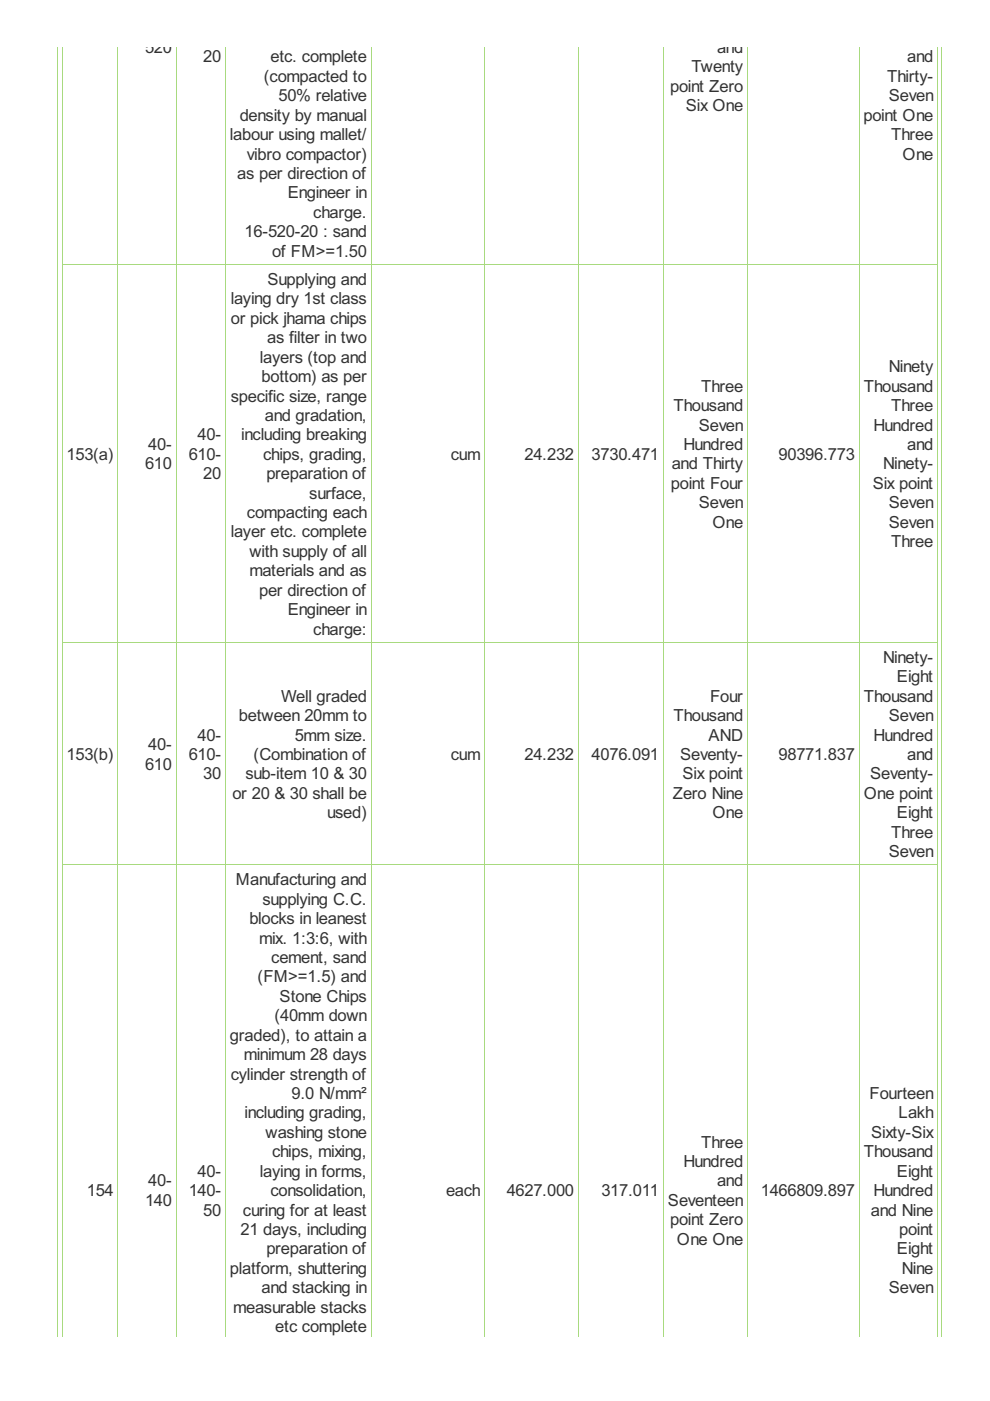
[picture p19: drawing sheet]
<svg xmlns="http://www.w3.org/2000/svg" width="210mm" height="297mm" viewBox="0 0 210 297" stroke-linecap="round" stroke-linejoin="round" font-family="sans-serif">
<defs><g id="words">
<g font-size="3.9" fill="#333">
<text x="30.7" y="11.2">520</text>
<text x="152" y="11.2">and</text>
<text x="43.1" y="13.3">20</text>
<text x="56" y="17.4">(compacted to</text>
<text x="57.3" y="13.3">etc. complete</text>
<text x="146.6" y="15.3">Twenty</text>
<text x="188.1" y="17.4">Thirty-</text>
<text x="192.4" y="13.3">and</text>
<text x="59.1" y="21.5">50% relative</text>
<text x="142.1" y="19.4">point Zero</text>
<text x="145.4" y="23.5">Six One</text>
<text x="188.5" y="21.5">Seven</text>
<text x="48.8" y="29.7">labour using mallet/</text>
<text x="50.8" y="25.6">density by manual</text>
<text x="183.1" y="25.6">point One</text>
<text x="189" y="29.7">Three</text>
<text x="52.4" y="33.8">vibro compactor)</text>
<text x="191.4" y="33.8">One</text>
<text x="50.3" y="38">as per direction of</text>
<text x="61" y="42.1">Engineer in</text>
<text x="66.4" y="46.2">charge.</text>
<text x="51.8" y="50.3">16-520-20 : sand</text>
<text x="57.7" y="54.4">of FM&gt;=1.50</text>
<text x="48.9" y="64.5">laying dry 1st class</text>
<text x="56.7" y="60.4">Supplying and</text>
<text x="48.9" y="68.7">or pick jhama chips</text>
<text x="55.1" y="76.9">layers (top and</text>
<text x="56.7" y="72.8">as filter in two</text>
<text x="55.5" y="81">bottom) as per</text>
<text x="148.7" y="83.1">Three</text>
<text x="183.1" y="83.1">Thousand</text>
<text x="188.5" y="79">Ninety</text>
<text x="48.9" y="85.1">specific size, range</text>
<text x="56.1" y="89.2">and gradation,</text>
<text x="142.8" y="87.2">Thousand</text>
<text x="189" y="87.2">Three</text>
<text x="31.4" y="95.4">40-</text>
<text x="41.9" y="93.4">40-</text>
<text x="51.2" y="93.4">including breaking</text>
<text x="144.9" y="95.4">Hundred</text>
<text x="148.2" y="91.3">Seven</text>
<text x="185.2" y="91.3">Hundred</text>
<text x="192.4" y="95.4">and</text>
<text x="14.1" y="97.5">153(a)</text>
<text x="30.7" y="99.5">610</text>
<text x="40" y="97.5">610-</text>
<text x="43.1" y="101.6">20</text>
<text x="55.8" y="97.5">chips, grading,</text>
<text x="56.5" y="101.6">preparation of</text>
<text x="95.6" y="97.5">cum</text>
<text x="111.2" y="97.5">24.232</text>
<text x="125.4" y="97.5">3730.471</text>
<text x="142.4" y="99.5">and Thirty</text>
<text x="165.1" y="97.5">90396.773</text>
<text x="187.3" y="99.5">Ninety-</text>
<text x="65.6" y="105.7">surface,</text>
<text x="142.3" y="103.7">point Four</text>
<text x="148.2" y="107.8">Seven</text>
<text x="185" y="103.7">Six point</text>
<text x="188.5" y="107.8">Seven</text>
<text x="48.9" y="114">layer etc. complete</text>
<text x="52.4" y="109.8">compacting each</text>
<text x="151.1" y="111.9">One</text>
<text x="188.5" y="111.9">Seven</text>
<text x="52.9" y="118.1">with supply of all</text>
<text x="189" y="116">Three</text>
<text x="52.9" y="122.2">materials and as</text>
<text x="54.9" y="126.3">per direction of</text>
<text x="61" y="130.4">Engineer in</text>
<text x="66.4" y="134.5">charge:</text>
<text x="187.3" y="140.5">Ninety-</text>
<text x="59.6" y="148.8">Well graded</text>
<text x="150.6" y="148.8">Four</text>
<text x="183.1" y="148.8">Thousand</text>
<text x="190.2" y="144.7">Eight</text>
<text x="50.6" y="152.9">between 20mm to</text>
<text x="142.8" y="152.9">Thousand</text>
<text x="188.5" y="152.9">Seven</text>
<text x="14.1" y="161.1">153(b)</text>
<text x="31.4" y="159.1">40-</text>
<text x="40" y="161.1">610-</text>
<text x="41.9" y="157">40-</text>
<text x="53.7" y="161.1">(Combination of</text>
<text x="62.5" y="157">5mm size.</text>
<text x="95.6" y="161.1">cum</text>
<text x="111.2" y="161.1">24.232</text>
<text x="125.4" y="161.1">4076.091</text>
<text x="144.2" y="161.1">Seventy-</text>
<text x="150.2" y="157">AND</text>
<text x="165.1" y="161.1">98771.837</text>
<text x="185.2" y="157">Hundred</text>
<text x="192.4" y="161.1">and</text>
<text x="30.7" y="163.2">610</text>
<text x="43.1" y="165.2">30</text>
<text x="52" y="165.2">sub-item 10 &amp; 30</text>
<text x="144.7" y="165.2">Six point</text>
<text x="184.5" y="165.2">Seventy-</text>
<text x="49.3" y="169.4">or 20 &amp; 30 shall be</text>
<text x="69.3" y="173.5">used)</text>
<text x="142.7" y="169.4">Zero Nine</text>
<text x="151.1" y="173.5">One</text>
<text x="183.1" y="169.4">One point</text>
<text x="190.2" y="173.5">Eight</text>
<text x="189" y="177.6">Three</text>
<text x="188.5" y="181.7">Seven</text>
<text x="50" y="187.7">Manufacturing and</text>
<text x="55.6" y="191.8">supplying C.C.</text>
<text x="52.9" y="196">blocks in leanest</text>
<text x="54.9" y="200.1">mix. 1:3:6, with</text>
<text x="54.6" y="208.3">(FM&gt;=1.5) and</text>
<text x="57.5" y="204.2">cement, sand</text>
<text x="59.3" y="212.4">Stone Chips</text>
<text x="48.8" y="220.7">graded), to attain a</text>
<text x="58.2" y="216.5">(40mm down</text>
<text x="51.7" y="224.8">minimum 28 days</text>
<text x="48.9" y="228.9">cylinder strength of</text>
<text x="61.8" y="233">9.0 N/mm²</text>
<text x="184.3" y="233">Fourteen</text>
<text x="51.8" y="237.1">including grading,</text>
<text x="190.5" y="237.1">Lakh</text>
<text x="56.3" y="241.2">washing stone</text>
<text x="57.7" y="245.4">chips, mixing,</text>
<text x="148.7" y="243.3">Three</text>
<text x="183.1" y="245.4">Thousand</text>
<text x="184.7" y="241.2">Sixty-Six</text>
<text x="31.4" y="251.5">40-</text>
<text x="41.9" y="249.5">40-</text>
<text x="55.1" y="249.5">laying in forms,</text>
<text x="144.9" y="247.4">Hundred</text>
<text x="152" y="251.5">and</text>
<text x="190.2" y="249.5">Eight</text>
<text x="18.4" y="253.6">154</text>
<text x="30.7" y="255.7">140</text>
<text x="40" y="253.6">140-</text>
<text x="43.1" y="257.7">50</text>
<text x="51.5" y="257.7">curing for at least</text>
<text x="57.3" y="253.6">consolidation,</text>
<text x="94.6" y="253.6">each</text>
<text x="107.4" y="253.6">4627.000</text>
<text x="127.5" y="253.6">317.011</text>
<text x="141.6" y="255.7">Seventeen</text>
<text x="161.3" y="253.6">1466809.897</text>
<text x="184.6" y="257.7">and Nine</text>
<text x="185.2" y="253.6">Hundred</text>
<text x="51" y="261.8">21 days, including</text>
<text x="142.1" y="259.8">point Zero</text>
<text x="143.5" y="263.9">One One</text>
<text x="190.6" y="261.8">point</text>
<text x="56.5" y="265.9">preparation of</text>
<text x="190.2" y="265.9">Eight</text>
<text x="48.8" y="270.1">platform, shuttering</text>
<text x="55.5" y="274.2">and stacking in</text>
<text x="188.5" y="274.2">Seven</text>
<text x="191.2" y="270.1">Nine</text>
<text x="49.4" y="278.3">measurable stacks</text>
<text x="58.4" y="282.4">etc complete</text>
</g>
</g></defs>
<g fill="none" stroke="#a8da7f" stroke-width=".21">
<path d="M12.1 9.9v273.4M13.2 9.9v273.4M25 9.9v273.4M37.4 9.9v273.4M47.8 9.9v273.4M78.7 9.9v273.4M102.7 9.9v273.4M122.6 9.9v273.4M140.6 9.9v273.4M158.5 9.9v273.4M182.1 9.9v273.4M198.8 9.9v273.4"/>
<path d="M199.6 9.9v273.4M13.1 56.1h185.8M13.1 136.2h185.8M13.1 183.3h185.8"/>
</g>
<use href="#words"/>
</svg>
